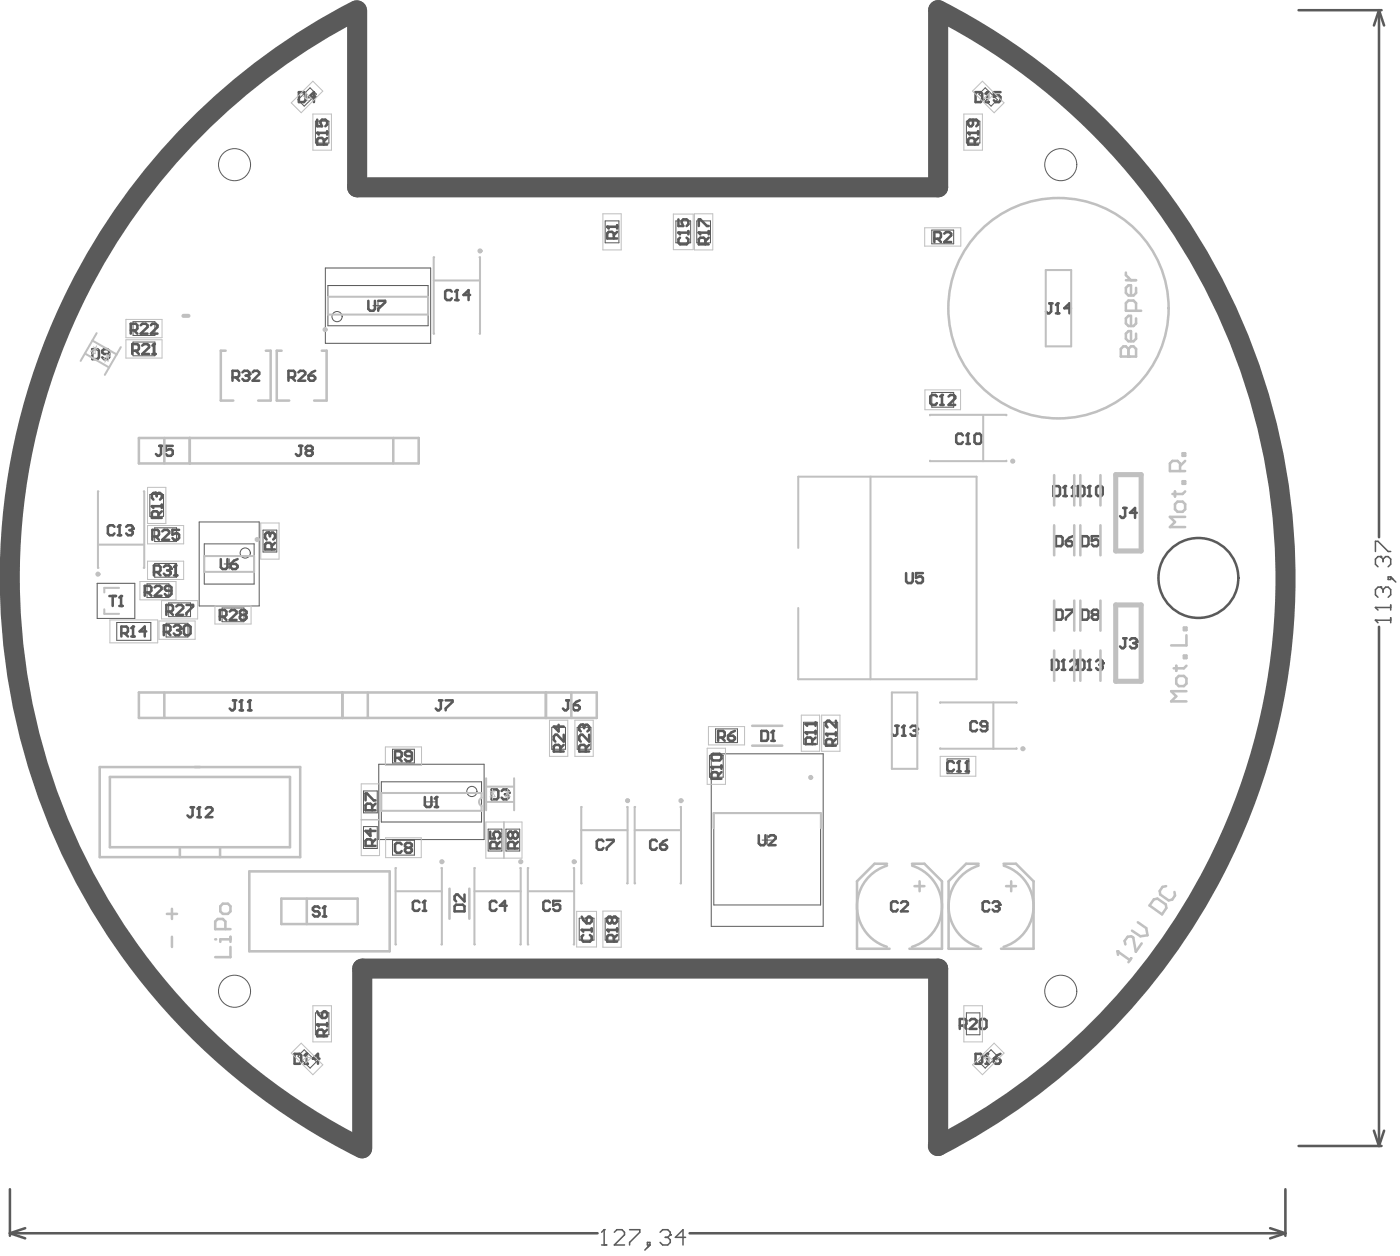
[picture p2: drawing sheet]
<svg xmlns="http://www.w3.org/2000/svg" width="232mm" height="208mm" viewBox="0 0 232 208" stroke-linecap="round" stroke-linejoin="round" font-family="sans-serif">
<g fill="none" stroke="#5a5a5a" stroke-width=".17">
<path d="M54 44.5h17.5v12.5h-17.5zM61.9 50.7h1.7M62.8 49.9v1.7M16.1 96.8h6.3v5.9h-6.3zM33.1 86.6h9.9v14h-9.9zM37.2 93.6h1.7M38.1 92.8v1.7M62.9 126.9h17.5v12.5h-17.5zM70.8 133.1h1.7M71.6 132.3v1.7M118.1 125.1h18.6v28.7h-18.6zM126.6 139.5h1.6"/>
<path d="M127.4 138.6v1.7"/>
</g>
<path d="M70.5 132.3v1.4l.3 .3h.6l.2-.3v-1.4M72.2 134h.5M72.5 132.3v1.7" fill="none" stroke="#5a5a5a" stroke-width=".42"/>
<circle cx="72.5" cy="132.3" r=".21" fill="#5a5a5a"/>
<path d="M100.8 37.6h1.7M101.9 39.6v-.9l-.3-.2h-.5l-.3 .2v.9h1.7M102.5 38.5l-.6 .5M102.5 37.4v.5M72.5 132.3l-.3 .3" fill="none" stroke="#5a5a5a" stroke-width=".42"/>
<circle cx="100.8" cy="37.6" r=".21" fill="#5a5a5a"/>
<path d="M100.8 37.6l.3 .3M44.6 88.4h-.3l-.3 .3v.6l.3 .3M45.1 91.2v-.8l-.3-.3h-.5l-.3 .3v.8h1.7M45.7 90.1l-.6 .6" fill="none" stroke="#5a5a5a" stroke-width=".42"/>
<circle cx="44.6" cy="88.4" r=".21" fill="#5a5a5a"/>
<g fill="none" stroke="#5a5a5a" stroke-width=".42">
<path d="M44.6 88.4l.2 .3M44.8 88.7v.3M44.8 88.7l.3-.3h.3l.3 .3v.6l-.3 .3M60.7 132.9v-1.2h.3l1.1 1.2h.2M61.5 137.6v1.2l-.8-.9h1.6M61.8 134.5v-.8l-.3-.3h-.5l-.3 .3v.8h1.6M62.3 133.4l-.5 .6M62.3 139.3l-.5 .6M85.2 138.4l-.3-.3h-.3l-.2 .3v.5l.2 .3h.3l.3-.3M85.2 138.4l.3-.3h.2l.3 .3v.5l-.3 .3h-.2l-.3-.3M85.2 138.4v.5M86 139.7l-.5 .6"/>
<path d="M61.8 140.4v-.8l-.3-.3h-.5l-.3 .3v.8h1.6M85.5 140.8v-.8l-.3-.3h-.6l-.2 .3v.8h1.6M100.8 154.4h1.7M101.9 156.3v-.8l-.3-.3h-.5l-.3 .3v.8h1.7M102.5 155.2l-.6 .6M102.5 154.1v.6"/>
</g>
<circle cx="100.8" cy="154.4" r=".21" fill="#5a5a5a"/>
<path d="M118.2 127.3h1.6M119.2 129.3v-.9l-.2-.2h-.6l-.2 .2v.9h1.6M119.8 128.2l-.6 .5M119.8 127.1v.5M100.8 154.4l.3 .3M101.6 152.4l-.2-.2h-.3l-.3 .2v.6l.3 .3h.3l.2-.3M101.6 152.4l.3-.2h.3l.3 .2v.6l-.3 .3h-.3l-.3-.3M101.6 152.4v.6" fill="none" stroke="#5a5a5a" stroke-width=".42"/>
<circle cx="118.2" cy="127.3" r=".21" fill="#5a5a5a"/>
<path d="M18.2 98.9h1.1M18.7 98.9v1.7M20.1 98.9v1.7M19.8 100.6h.6M118.2 127.3l.2 .3M118.2 125.4l.2-.3h1.1l.3 .3v.5l-.3 .3h-1.1l-.2-.3z" fill="none" stroke="#5a5a5a" stroke-width=".42"/>
<circle cx="20.1" cy="98.9" r=".21" fill="#5a5a5a"/>
<path d="M15.3 58h.9l.2 .2v1.1l-.2 .3h-.9zM18.1 58.8h-.8l-.3-.3v-.3l.3-.2h.5l.3 .2v1.1l-.3 .3h-.5l-.3-.3M75 48.4l-.2-.2h-.6l-.3 .2v1.1l.3 .3h.6l.2-.3M75.6 49.8h.5M75.9 48.2v1.6M47.9 62.7h.8l.3-.3v-.6l-.3-.2h-.8v1.6M48.5 62.7l.5 .5M49.5 61.8l.3-.2h.6l.3 .2v.3l-1.2 1.1h1.2M51.2 62.4h.8l.3 .3v.2l-.3 .3h-.5l-.3-.3zM52.3 61.6l-.5 .2-.6 .6M20.1 98.9l-.3 .3" fill="none" stroke="#5a5a5a" stroke-width=".42"/>
<circle cx="75.9" cy="48.2" r=".21" fill="#5a5a5a"/>
<g fill="none" stroke="#5a5a5a" stroke-width=".42">
<path d="M75.9 48.2l-.3 .2M78.1 49h-1.1l.8-.8v1.6M150.5 95.1v1.4l.3 .3h.5l.3-.3v-1.4M153.3 95.1h-1.2v.8l.6-.2h.3l.3 .2v.6l-.3 .3h-.6l-.3-.3M20.1 105.1h.9l.2-.3v-.5l-.2-.3h-.9v1.7M20.7 105.1l.5 .6M21.8 105.7h.5M22.1 104v1.7M100.2 139.7l-.3-.3h-.5l-.3 .3v1.1l.3 .3h.5l.3-.3M100.7 139.4h1.2v.3l-1.2 1.1v.3M126 138.6v1.4l.3 .3h.6l.2-.3v-1.4M127.7 138.9l.3-.3h.5l.3 .3v.3l-1.1 1.1h1.1"/>
<path d="M91.3 149.8l-.2-.3h-.6l-.3 .3v1.1l.3 .3h.6l.2-.3M93 149.5h-1.1v.8l.5-.2h.3l.3 .2v.6l-.3 .3h-.5l-.3-.3"/>
</g>
<circle cx="22.1" cy="104" r=".21" fill="#5a5a5a"/>
<path d="M19 87.4l-.2-.2h-.6l-.3 .2v1.1l.3 .3h.6l.2-.3M19.6 88.8h.5M19.9 87.2v1.6M22.1 104l-.3 .3M24.3 104.8h-1.1l.8-.8v1.7" fill="none" stroke="#5a5a5a" stroke-width=".42"/>
<circle cx="19.9" cy="87.2" r=".21" fill="#5a5a5a"/>
<path d="M19.9 87.2l-.3 .2M21 87.4l.2-.2h.6l.3 .2v.3" fill="none" stroke="#5a5a5a" stroke-width=".42"/>
<circle cx="22.1" cy="87.7" r=".21" fill="#5a5a5a"/>
<path d="M21.7 54.8h.9l.2-.3v-.5l-.2-.3h-.9v1.7M22.3 54.8l.5 .6M23.4 54l.3-.3h.5l.3 .3v.3l-1.1 1.1h1.1M25 54l.3-.3h.6l.2 .3v.3l-1.1 1.1h1.1M21.5 88h.3M21.8 88l.3 .3v.2l-.3 .3h-.6l-.2-.3M22.1 87.7l-.3 .3M31.7 134h.5M32 134v1.4l-.3 .2h-.3l-.3-.2M32.8 135.6h.5M33.1 134v1.6" fill="none" stroke="#5a5a5a" stroke-width=".42"/>
<circle cx="33.1" cy="134" r=".21" fill="#5a5a5a"/>
<path d="M36.7 92.8v1.4l.3 .3h.5l.3-.3v-1.4M38.3 93.6h.9l.3 .3v.3l-.3 .3h-.6l-.3-.3zM39.5 92.8l-.6 .3-.6 .5M33.1 134l-.3 .3M34.2 134.3l.3-.3h.5l.3 .3v.3l-1.1 1h1.1M48.9 174.9h.9l.2 .3v1.1l-.2 .3h-.9zM50.6 176.6h.5M50.9 174.9v1.7" fill="none" stroke="#5a5a5a" stroke-width=".42"/>
<circle cx="50.9" cy="174.9" r=".21" fill="#5a5a5a"/>
<path d="M53.1 150.7l-.3-.2h-.5l-.3 .2v.3l.3 .3h.5l.3 .3v.2l-.3 .3h-.5l-.3-.3M53.6 152.1h.6M53.9 150.5v1.6M50.9 174.9l-.3 .3M53.1 175.7h-1.1l.8-.8v1.7" fill="none" stroke="#5a5a5a" stroke-width=".42"/>
<circle cx="53.9" cy="150.5" r=".21" fill="#5a5a5a"/>
<g fill="none" stroke="#5a5a5a" stroke-width=".42">
<path d="M49.6 15.3h.9l.2 .3v1l-.2 .3h-.9zM52.4 16.1h-1.1l.8-.8v1.6M61.2 49.9v1.4l.3 .3h.5l.3-.3v-1.4M62.8 49.9h1.2v.3l-1.2 1.1v.3M49.7 74h.5M50 74v1.4l-.3 .3h-.3l-.3-.3M51.1 74.8l-.3-.2v-.3l.3-.3h.5l.3 .3v.3l-.3 .2M51.1 74.8l-.3 .3v.3l.3 .3h.5l.3-.3v-.3l-.3-.3M51.1 74.8h.5M72.9 116.3h.6M73.2 116.3v1.3l-.3 .3h-.2l-.3-.3M74 116.3h1.1v.2l-1.1 1.1v.3"/>
<path d="M92.8 120.3v1.1l-.8-.8h1.6M93.1 124.8v-.9l-.3-.2h-.6l-.2 .2v.9h1.6M93.6 122v1.1l-1.1-1.1h-.3l-.2 .3v.5l.2 .3M93.6 123.7l-.5 .5M96.7 120.3h-.3l-.2 .3v.6l.2 .2M97.3 124.8v-.9l-.3-.2h-.6l-.2 .2v.9h1.6M97.8 122v1.1l-1.1-1.1h-.3l-.2 .3v.5l.2 .3M97.8 123.7l-.5 .5M53.9 150.5l-.3 .2M75.7 150.2h1.1l.3 .2v.9h-1.6v-.9zM77.1 148.5v1.1l-1.1-1.1h-.3l-.2 .3v.5l.2 .3"/>
</g>
<circle cx="96.7" cy="120.3" r=".21" fill="#5a5a5a"/>
<path d="M112.7 38.6h1.6M112.9 39.5l-.2 .2v.6l.2 .3h1.1l.3-.3v-.6l-.3-.2M114.3 38.4v.5M96.7 120.3l.3 .3M97 120.6v.3M97 120.6l.3-.3h.2l.3 .3v.6l-.3 .2" fill="none" stroke="#5a5a5a" stroke-width=".42"/>
<circle cx="112.7" cy="38.6" r=".21" fill="#5a5a5a"/>
<path d="M112.7 38.6l.2 .3M112.7 36.4v1.1h.8l-.3-.5v-.3l.3-.3h.5l.3 .3v.5l-.3 .3M116 38.6h1.7M117.7 39.5l-.6 .5M117.7 38.4v.5M117.1 40.6v-.9l-.3-.2h-.5l-.3 .2v.9h1.7" fill="none" stroke="#5a5a5a" stroke-width=".42"/>
<circle cx="116" cy="38.6" r=".21" fill="#5a5a5a"/>
<path d="M116 38.6l.3 .3M116 37.5v-1.1h.3l1.1 1.1h.3M126.4 121.3h.9l.2 .3v1.1l-.2 .3h-.9zM128.1 123h.5M128.4 121.3v1.7" fill="none" stroke="#5a5a5a" stroke-width=".42"/>
<circle cx="128.4" cy="121.3" r=".21" fill="#5a5a5a"/>
<path d="M128.4 121.3l-.3 .3M137.2 121.8h1.6M138.3 123.8v-.9l-.3-.2h-.6l-.2 .2v.9h1.6M138.8 122.7l-.5 .5M138.8 121.6v.5" fill="none" stroke="#5a5a5a" stroke-width=".42"/>
<circle cx="137.2" cy="121.8" r=".21" fill="#5a5a5a"/>
<path d="M155.6 65.8l-.3-.2h-.5l-.3 .2v1.1l.3 .3h.5l.3-.3M156.1 67.2h.6M156.4 65.6v1.6M138.8 119.6v1.1l-1.1-1.1h-.3l-.2 .3v.5l.2 .3M137.2 121.8l.2 .3" fill="none" stroke="#5a5a5a" stroke-width=".42"/>
<circle cx="156.4" cy="65.6" r=".21" fill="#5a5a5a"/>
<path d="M155.2 39.6h.8l.3-.3v-.5l-.3-.3h-.8v1.7M155.7 39.6l.6 .6M156.8 38.8l.3-.3h.5l.3 .3v.3l-1.1 1.1h1.1M160.8 22.1h1.6M161.9 24v-.8l-.3-.3h-.6l-.2 .3v.8h1.6M162.4 22.9l-.5 .5M162.4 21.8v.6M156.4 65.6l-.3 .2M157.5 65.8l.3-.2h.6l.2 .2v.3l-1.1 1.1h1.1" fill="none" stroke="#5a5a5a" stroke-width=".42"/>
<circle cx="160.8" cy="22.1" r=".21" fill="#5a5a5a"/>
<path d="M161.6 19.9v.8l-.3 .3h-.3l-.2-.3v-.6l.2-.2h1.1l.3 .2v.6l-.3 .3M160.8 22.1l.2 .3M186.5 106h.6M186.8 106v1.3l-.3 .3h-.2l-.3-.3M187.6 106.2l.3-.2h.6l.3 .2v.3" fill="none" stroke="#5a5a5a" stroke-width=".42"/>
<circle cx="188.8" cy="106.5" r=".21" fill="#5a5a5a"/>
<path d="M179 109.5h.8l.3 .3v1.1l-.3 .3h-.8zM180.6 111.2h.6M180.9 109.5v1.7M188.2 106.8h.3M188.5 106.8l.3 .3v.2l-.3 .3h-.6l-.3-.3M188.8 106.5l-.3 .3" fill="none" stroke="#5a5a5a" stroke-width=".42"/>
<circle cx="180.9" cy="109.5" r=".21" fill="#5a5a5a"/>
<path d="M180.9 109.5l-.3 .3M182 109.8l.3-.3h.6l.2 .3v.3" fill="none" stroke="#5a5a5a" stroke-width=".42"/>
<circle cx="183.1" cy="110.1" r=".21" fill="#5a5a5a"/>
<path d="M179 80.7h.8l.3 .2v1.1l-.3 .3h-.8zM179.7 89h.8l.3 .3v1.1l-.3 .3h-.8zM180.6 82.3h.6M180.9 80.7v1.6M182.4 89h-1.1v.8l.6-.2h.2l.3 .2v.6l-.3 .3h-.5l-.3-.3M179.7 101.2h.8l.3 .3v1.1l-.3 .3h-.8zM181.6 102l-.3 .3v.3l.3 .3h.5l.3-.3v-.3l-.3-.3M181.6 102l-.3-.2v-.3l.3-.3h.5l.3 .3v.3l-.3 .2M181.6 102h.5M182.6 110.3h.3M182.9 110.3l.2 .3v.3l-.2 .3h-.6l-.3-.3M183.1 110.1l-.2 .2" fill="none" stroke="#5a5a5a" stroke-width=".42"/>
<circle cx="180.9" cy="80.7" r=".21" fill="#5a5a5a"/>
<path d="M22 58.2h.8l.3-.3v-.5l-.3-.3h-.8v1.7M22.5 58.2l.6 .6M23.6 57.4l.3-.3h.6l.3 .3v.3l-1.2 1.1h1.2M25.3 58.8h.6M25.6 57.1v1.7M180.9 80.7l-.3 .2M182 80.9l.3-.2h.6l.2 .2v1.1l-.2 .3h-.6l-.3-.3z" fill="none" stroke="#5a5a5a" stroke-width=".42"/>
<circle cx="25.6" cy="57.1" r=".21" fill="#5a5a5a"/>
<path d="M25.6 57.1l-.3 .3M25.2 84h1.7M26.3 86v-.9l-.3-.2h-.5l-.3 .2v.9h1.7M26.9 84.9l-.6 .5M26.9 83.8v.5" fill="none" stroke="#5a5a5a" stroke-width=".42"/>
<circle cx="25.2" cy="84" r=".21" fill="#5a5a5a"/>
<path d="M25.2 84l.3 .3M25.8 81.8h-.3l-.3 .3v.5l.3 .3" fill="none" stroke="#5a5a5a" stroke-width=".42"/>
<circle cx="25.8" cy="81.8" r=".21" fill="#5a5a5a"/>
<path d="M25.8 81.8l.2 .3M26 82.1v.3M26 82.1l.3-.3h.3l.3 .3v.5l-.3 .3M96.6 154.4h1.7M96.9 155.2l-.3 .3v.5l.3 .3h1.1l.3-.3v-.5l-.3-.3M98.3 154.1v.6" fill="none" stroke="#5a5a5a" stroke-width=".42"/>
<circle cx="96.6" cy="154.4" r=".21" fill="#5a5a5a"/>
<path d="M158.4 126.7l-.3-.3h-.5l-.3 .3v1l.3 .3h.5l.3-.3M159 128h.5M159.3 126.4v1.6M96.6 154.4l.3 .3M96.6 152.2l.3 .5 .5 .6M97.4 152.4l.3-.2h.3l.3 .2v.6l-.3 .3h-.6z" fill="none" stroke="#5a5a5a" stroke-width=".42"/>
<circle cx="159.3" cy="126.4" r=".21" fill="#5a5a5a"/>
<path d="M159.3 126.4l-.3 .3M160.4 128h.5M160.6 126.4v1.6" fill="none" stroke="#5a5a5a" stroke-width=".42"/>
<circle cx="160.6" cy="126.4" r=".21" fill="#5a5a5a"/>
<path d="M38.6 62.7h.9l.2-.3v-.6l-.2-.2h-.9v1.6M39.2 62.7l.5 .5M40.3 61.8l.3-.2h.5l.3 .2v.3M25.3 89.1h.8l.3-.3v-.6l-.3-.2h-.8v1.6M25.9 89.1l.5 .5M27 88.2l.2-.2h.6l.3 .2v.3l-1.1 1.1h1.1M29.7 88h-1.1v.8l.6-.3h.2l.3 .3v.5l-.3 .3h-.5l-.3-.3M186.5 84.3h.6M186.8 84.3v1.4l-.3 .3h-.2l-.3-.3M188.8 85.1h-1.2l.9-.8v1.7M160.6 126.4l-.2 .3" fill="none" stroke="#5a5a5a" stroke-width=".42"/>
<circle cx="41.4" cy="62.1" r=".21" fill="#5a5a5a"/>
<path d="M40.8 62.4h.3M41.1 62.4l.3 .3v.2l-.3 .3h-.5l-.3-.3M41.4 62.1l-.3 .3M41.9 61.8l.3-.2h.5l.3 .2v.3l-1.1 1.1h1.1M69.7 149.8l-.3-.3h-.5l-.3 .3v1.1l.3 .3h.5l.3-.3M70.2 151.2h.6M70.5 149.5v1.7M82.5 149.8l-.3-.3h-.5l-.3 .3v1.1l.3 .3h.5l.3-.3M84.1 150.3h-1.1l.9-.8v1.7" fill="none" stroke="#5a5a5a" stroke-width=".42"/>
<circle cx="70.5" cy="149.5" r=".21" fill="#5a5a5a"/>
<path d="M109.1 139.7l-.3-.3h-.5l-.3 .3v1.1l.3 .3h.5l.3-.3M110.8 139.4l-.6 .3-.6 .5M70.5 149.5l-.3 .3M109.6 140.2h.9l.3 .3v.3l-.3 .3h-.6l-.3-.3zM164.3 149.9l-.3-.3h-.5l-.3 .3v1.1l.3 .3h.5l.3-.3M164.8 149.9l.3-.3h.6l.3 .3v.3M159.4 170.2h.8l.3-.2v-.6l-.3-.3h-.8v1.7M159.9 170.2l.6 .6M161 169.4l.3-.3h.6l.3 .3v.3l-1.2 1.1h1.2M162.7 169.4l.3-.3h.5l.3 .3v1.1l-.3 .3h-.5l-.3-.3z" fill="none" stroke="#5a5a5a" stroke-width=".42"/>
<circle cx="166" cy="150.2" r=".21" fill="#5a5a5a"/>
<path d="M149.1 149.9l-.3-.3h-.5l-.3 .3v1.1l.3 .3h.5l.3-.3M149.6 149.9l.3-.3h.6l.3 .3v.3l-1.2 1.1h1.2M165.4 150.4h.3M165.7 150.4l.3 .3v.3l-.3 .3h-.6l-.3-.3M166 150.2l-.3 .2M52.7 170.1h1.6M53.8 172v-.8l-.3-.3h-.6l-.2 .3v.8h1.6M54.3 170.9l-.5 .6M54.3 169.8v.6" fill="none" stroke="#5a5a5a" stroke-width=".42"/>
<circle cx="52.7" cy="170.1" r=".21" fill="#5a5a5a"/>
<path d="M38.7 116.3h.5M39 116.3v1.3l-.3 .3h-.3l-.3-.3M39.8 117.9h.5M40.1 116.3v1.6M52.7 170.1l.2 .3M52.7 167.9l.2 .5 .6 .6M53.5 168.1l.3-.2h.2l.3 .2v.6l-.3 .3h-.5z" fill="none" stroke="#5a5a5a" stroke-width=".42"/>
<circle cx="40.1" cy="116.3" r=".21" fill="#5a5a5a"/>
<path d="M40.1 116.3l-.3 .2M41.2 117.9h.5M41.5 116.3v1.6" fill="none" stroke="#5a5a5a" stroke-width=".42"/>
<circle cx="41.5" cy="116.3" r=".21" fill="#5a5a5a"/>
<path d="M27.2 104.9h.8l.3-.3v-.5l-.3-.3h-.8v1.6M27.8 104.9l.5 .5M28.9 104.1l.2-.3h.6l.3 .3v.2M41.5 116.3l-.3 .2" fill="none" stroke="#5a5a5a" stroke-width=".42"/>
<circle cx="30" cy="104.3" r=".21" fill="#5a5a5a"/>
<g fill="none" stroke="#5a5a5a" stroke-width=".42">
<path d="M25.6 95h.8l.3-.3v-.6l-.3-.2h-.8v1.6M26.1 95l.6 .5M27.2 94.1l.3-.2h.5l.3 .2v.3M27.6 101.5h.9l.2-.3v-.5l-.2-.3h-.9v1.7M28.2 101.5l.5 .6M29.3 100.7l.3-.3h.5l.3 .3v.3l-1.1 1.1h1.1M29.4 104.6h.3M29.7 104.6l.3 .3v.2l-.3 .3h-.6l-.2-.3M30 104.3l-.3 .3M30.8 103.8h.5l.3 .3v1l-.3 .3h-.5l-.3-.3v-1zM31 100.4h1.1v.3l-1.1 1.1v.3M36.5 102.4h.8l.3-.3v-.6l-.3-.2h-.8v1.6"/>
<path d="M37 102.4l.6 .5M38.1 101.5l.3-.2h.6l.3 .2v.3l-1.2 1.1h1.2M40.1 102.1l-.3-.3v-.3l.3-.2h.5l.3 .2v.3l-.3 .3M40.1 102.1l-.3 .3v.2l.3 .3h.5l.3-.3v-.2l-.3-.3M40.1 102.1h.5"/>
</g>
<circle cx="28.3" cy="94.4" r=".21" fill="#5a5a5a"/>
<path d="M27.8 94.7h.2M28 94.7l.3 .3v.2l-.3 .3h-.5l-.3-.3M28.3 94.4l-.3 .3M28.9 95.5h.5M29.1 93.9v1.6" fill="none" stroke="#5a5a5a" stroke-width=".42"/>
<circle cx="29.1" cy="93.9" r=".21" fill="#5a5a5a"/>
<path d="M52.7 22.1h1.6M53.8 24v-.8l-.3-.3h-.6l-.2 .3v.8h1.6M54.3 22.9l-.5 .5M54.3 21.8v.6M26.4 74h.6M26.7 74v1.4l-.3 .3h-.2l-.3-.3M28.7 74h-1.2v.8l.6-.2h.3l.3 .2v.6l-.3 .3h-.6l-.3-.3M24 98.3h.9l.2-.2v-.6l-.2-.3h-.9v1.7M24.6 98.3l.5 .6M25.7 97.5l.3-.3h.5l.3 .3v.3l-1.1 1.1h1.1M28.5 98.1h-.9l-.2-.3v-.3l.2-.3h.6l.3 .3v1.1l-.3 .3h-.6l-.2-.3M29.1 93.9l-.2 .2" fill="none" stroke="#5a5a5a" stroke-width=".42"/>
<circle cx="52.7" cy="22.1" r=".21" fill="#5a5a5a"/>
<path d="M52.7 19.9v1.1h.8l-.3-.6v-.3l.3-.2h.5l.3 .2v.6l-.3 .3M52.7 22.1l.2 .3M81.7 131h.8l.3 .3v1.1l-.3 .3h-.8zM83.3 131.3l.3-.3h.5l.3 .3v.3" fill="none" stroke="#5a5a5a" stroke-width=".42"/>
<circle cx="84.4" cy="131.6" r=".21" fill="#5a5a5a"/>
<path d="M94 116.3h.6M94.3 116.3v1.3l-.3 .3h-.2l-.3-.3M95.1 117.1h.9l.3 .3v.2l-.3 .3h-.6l-.3-.3zM96.3 116.3l-.6 .2-.6 .6M83.9 131.8h.2M84.1 131.8l.3 .3v.3l-.3 .3h-.5l-.3-.3M84.4 131.6l-.3 .2M162 174.9h.8l.3 .3v1.1l-.3 .3h-.8zM163.6 176.6h.6M163.9 174.9v1.7" fill="none" stroke="#5a5a5a" stroke-width=".42"/>
<circle cx="163.9" cy="174.9" r=".21" fill="#5a5a5a"/>
<path d="M133.8 121.6h1.6M134.9 123.5v-.8l-.3-.3h-.6l-.2 .3v.8h1.6M135.4 122.4l-.5 .6M135.4 121.3v.6M163.9 174.9l-.3 .3M165 175.7h.9l.2 .3v.3l-.2 .3h-.6l-.3-.3zM166.1 174.9l-.5 .3-.6 .5" fill="none" stroke="#5a5a5a" stroke-width=".42"/>
<circle cx="133.8" cy="121.6" r=".21" fill="#5a5a5a"/>
<path d="M135.4 119.9v.6M133.8 121.6l.2 .3M133.8 120.2h1.6" fill="none" stroke="#5a5a5a" stroke-width=".42"/>
<circle cx="133.8" cy="120.2" r=".21" fill="#5a5a5a"/>
<path d="M119.2 122.4h.9l.2-.3v-.5l-.2-.3h-.9v1.7M119.8 122.4l.5 .6M120.9 122.1h.8l.3 .3v.3l-.3 .3h-.5l-.3-.3zM122 121.3l-.6 .3-.5 .5M133.8 120.2l.2 .3M148.7 120.5h.5M149 120.5v1.3l-.3 .3h-.3l-.3-.3M149.8 122.1h.5M150.1 120.5v1.6" fill="none" stroke="#5a5a5a" stroke-width=".42"/>
<circle cx="150.1" cy="120.5" r=".21" fill="#5a5a5a"/>
<path d="M150.1 120.5l-.3 .2M151.2 120.7l.3-.2h.5l.3 .2v.3" fill="none" stroke="#5a5a5a" stroke-width=".42"/>
<circle cx="152.3" cy="121" r=".21" fill="#5a5a5a"/>
<path d="M162 15.3h.8l.3 .3v1l-.3 .3h-.8zM163.6 16.9h.6M163.9 15.3v1.6M151.7 121.3h.3M152 121.3l.3 .3v.2l-.3 .3h-.5l-.3-.3M152.3 121l-.3 .3M162.3 120l-.3-.3h-.6l-.2 .3v1.1l.2 .3h.6l.3-.3M163.9 120.6h-.8l-.3-.3v-.3l.3-.3h.5l.3 .3v1.1l-.3 .3h-.5l-.3-.3" fill="none" stroke="#5a5a5a" stroke-width=".42"/>
<circle cx="163.9" cy="15.3" r=".21" fill="#5a5a5a"/>
<path d="M163.9 15.3l-.3 .3M166.1 15.3h-1.1v.8l.6-.3h.3l.2 .3v.5l-.2 .3h-.6l-.3-.3M174.7 109.5h.8l.3 .3v1.1l-.3 .3h-.8zM176.3 111.2h.6M176.6 109.5v1.7" fill="none" stroke="#5a5a5a" stroke-width=".42"/>
<circle cx="176.6" cy="109.5" r=".21" fill="#5a5a5a"/>
<path d="M174.9 80.7h.9l.2 .2v1.1l-.2 .3h-.9zM175.3 89h.9l.2 .3v1.1l-.2 .3h-.9zM176.6 82.3h.5M176.9 80.7v1.6M177 89.8h.8l.3 .3v.3l-.3 .3h-.5l-.3-.3zM178.1 89l-.6 .3-.5 .5M175.3 101.2h.9l.2 .3v1.1l-.2 .3h-.9zM176.6 109.5l-.3 .3M177 101.2h1.1v.3l-1.1 1.1v.3M177.7 109.8l.3-.3h.6l.2 .3v.3l-1.1 1.1h1.1" fill="none" stroke="#5a5a5a" stroke-width=".42"/>
<circle cx="176.9" cy="80.7" r=".21" fill="#5a5a5a"/>
<path d="M176.9 80.7l-.3 .2M178 82.3h.5M178.3 80.7v1.6" fill="none" stroke="#5a5a5a" stroke-width=".42"/>
<circle cx="178.3" cy="80.7" r=".21" fill="#5a5a5a"/>
<path d="M174.2 50.4h.6M174.5 50.4v1.3l-.3 .3h-.2l-.3-.3M175.3 52h.6M175.6 50.4v1.6M178.3 80.7l-.3 .2" fill="none" stroke="#5a5a5a" stroke-width=".42"/>
<circle cx="175.6" cy="50.4" r=".21" fill="#5a5a5a"/>
<g fill="none" stroke="#5a5a5a" stroke-width=".42">
<path d="M175.6 50.4l-.3 .2M177.8 51.2h-1.1l.9-.8v1.6M159.9 72.3l-.3-.3h-.5l-.3 .3v1.1l.3 .3h.5l.3-.3M160.5 73.7h.5M160.7 72v1.7M65.6 125.8h.8l.3-.3v-.5l-.3-.3h-.8v1.7M66.2 125.8l.5 .6M68.4 125.5h-.9l-.3-.2v-.3l.3-.3h.6l.3 .3v1.1l-.3 .3h-.6l-.3-.3M81.4 138.1v1.1h.8l-.3-.6v-.2l.3-.3h.6l.2 .3v.5l-.2 .3M83 139.7l-.5 .6M66.7 140.2l-.3-.3h-.5l-.3 .3v1.1l.3 .3h.5l.3-.3M67.5 140.7l-.3-.2v-.3l.3-.3h.6l.3 .3v.3l-.3 .2"/>
<path d="M67.5 140.7l-.3 .3v.3l.3 .3h.6l.3-.3v-.3l-.3-.3M67.5 140.7h.6M82.5 140.8v-.8l-.3-.3h-.5l-.3 .3v.8h1.6"/>
</g>
<circle cx="160.7" cy="72" r=".21" fill="#5a5a5a"/>
<g fill="none" stroke="#5a5a5a" stroke-width=".42">
<path d="M215.6 1.7h13.8M229 1.7l.8 2.5M229 1.7v87.5M229 1.7l-.9 2.5M160.7 72l-.2 .3M161.8 72.3l.3-.3h.6l.3 .3v1.1l-.3 .3h-.6l-.3-.3zM229 104.1v86.1M1.6 197.4v7.7M213.4 197.4v7.7M215.6 190.2h13.8M228.1 187.7l.9 2.5M229.8 187.7l-.8 2.5"/>
<path d="M1.6 204.7l2.6 .9M1.6 204.7h97.6M4.2 203.9l-2.6 .8M114.5 204.7h98.9M210.9 203.9l2.5 .8M213.4 204.7l-2.5 .9"/>
<circle cx="199" cy="95.9" r="6.6"/>
</g>
<path d="M59.2 1.7a105.9 105.9 0 0 0-57.6 94.7 105.9 105.9 0 0 0 58.5 94.2M155.8 1.7v29.4h-96.5v-29.4M155.8 1.7a105.9 105.9 0 0 1-.1 188.5M155.8 190.2v-29.4h-95.6v29.8" fill="none" stroke="#5a5a5a" stroke-width="3.3"/>
<g fill="none" stroke="#5a5a5a" stroke-width=".25">
<path d="M228.4 91.5v-1.6h.4l1.7 1.6h.4M229.2 97.5h.1M229.2 92.4h.1M229.2 97.5h-.4l-.4 .4v.8l.4 .5M229.2 92.4h-.4l-.4 .4v.9l.4 .4M229.2 97.5l.5 .4M229.2 92.4l.5 .4M229.7 92.8l.4-.4h.4l.4 .4v.9l-.4 .4M229.7 97.9l.4-.4h.4l.4 .4v.8l-.4 .5M229.7 92.8v.4M229.7 97.9v.4M230.5 95.8h.4v.4h-.4z"/>
<path d="M230.9 95.8l.9 .8M228.4 103h.1M228.4 100.8h.1M228.4 103h2.5M228.4 103l.4 .4M228.4 100.8h2.5M228.4 100.8l.4 .5M230.9 100.4v.9M230.9 102.5v.9M99.9 206.7h.8M100.3 204.1h.1M100.3 204.1v2.6"/>
<path d="M100.3 204.1l-.4 .4M102 204.5l.4-.4h.9l.4 .4v.5l-1.7 1.7h1.7M104.5 204.1h1.7v.4l-1.7 1.7v.5M107.5 206.2h.4v.5h-.4zM107.9 206.7l-.8 .8M109.6 204.5l.4-.4h.9l.4 .4v.5M110.5 205.4h.4M110.9 205.4l.4 .4v.4l-.4 .5h-.9l-.4-.5M111.3 205h.1M111.3 205l-.4 .4M113.8 205.4h-1.6l1.2-1.3v2.6"/>
</g>
<g fill="none" stroke="#5a5a5a" stroke-width=".17">
<path d="M49.5 16.6l2-2 1 1-2 2zM163.6 14.6l2 2-1 1-2.1-2zM52.4 20.1h2.2v3.6h-2.2zM100.5 36.7h2.3v3.6h-2.3zM112.2 36.7h2.5v3.6h-2.5zM115.7 36.7h2.3v3.6h-2.3zM154.7 38.2h3.7v2.3h-3.7zM160.5 20.1h2.2v3.6h-2.2zM22.1 53.4h3.6v2.3h-3.6zM22.1 56.8h3.6v2.3h-3.6zM54.4 47.4h16.7v6.7h-16.7zM154.7 65.1h3.7v2.5h-3.7z"/>
<path d="M24.4 96.9h3.6v2.3h-3.6zM24.9 82.1h2.3v3.6h-2.3zM25.7 87.6h3.6v2.3h-3.6zM25.7 93.5h3.6v2.3h-3.6zM33.9 90.3h8.3v6.7h-8.3zM43.7 88h2.3v3.6h-2.3zM19.4 103.3h5.6v3h-5.6zM27.6 103.5h3.6v2.2h-3.6zM28 100.1h3.6v2.3h-3.6zM36.9 100.9h3.6v2.3h-3.6zM133.4 119.9h2.3v3.6h-2.3zM136.8 119.9h2.3v3.6h-2.3z"/>
<path d="M60.4 137.2h2.2v3.6h-2.2zM60.4 131.3h2.2v3.6h-2.2zM63.3 129.8h16.7v6.7h-16.7zM65.2 124.4h3.6v2.3h-3.6zM65.2 139.5h3.6v2.4h-3.6zM81.1 137.6h2.2v3.7h-2.2zM84 137.6h2.3v3.7h-2.3zM91.6 120.7h2.3v3.7h-2.3zM95.8 120.7h2.3v3.7h-2.3zM117.8 125.4h2.3v3.6h-2.3zM118.5 135h17.8v15.2h-17.8zM118.8 121h3.7v2.3h-3.7z"/>
<path d="M157.3 126h3.6v2.4h-3.6zM96.2 152.4h2.4v3.7h-2.4zM100.5 152.4h2.3v3.7h-2.3zM50.5 174.3l2 1.9-1 1.1-2-2zM52.4 168.1h2.2v3.7h-2.2zM160.5 168.1h2.2v3.7h-2.2zM162.5 176.2l2.1-1.9 1 1-2 2z"/>
<circle cx="38.9" cy="27.3" r="2.66"/>
<circle cx="176.1" cy="27.3" r="2.66"/>
<circle cx="56" cy="52.6" r=".84"/>
<circle cx="40.7" cy="91.8" r=".84"/>
<circle cx="78.4" cy="131.4" r=".84"/>
<circle cx="38.9" cy="164.5" r="2.66"/>
<circle cx="176.1" cy="164.5" r="2.66"/>
</g>
<g fill="none" stroke="#c0c0c0" stroke-width=".34">
<path d="M14.1 58.7l4 2.3M15.3 56.5l4.1 2.3M16.1 55.3l-2.7 4.6M20.1 57.6l-2.7 4.6M54.4 49.3h16.7v2.9h-16.7zM72 46.6h7.7M72.1 42.7h-.1v12.7h.1M79.6 42.7h.1v12.7h-.1M173.7 44.8h4.2v12.7h-4.2zM144.6 79.1v33.7M154.4 68.9h12.7M154.4 76.5v.1h12.7v-.1"/>
<path d="M163.3 68.9v7.7M16.3 90.4h7.7M16.3 81.6v12.7M19.8 97.6h-2.5v.7M23.9 81.6h.1v12.7h-.1M33.9 92.3h8.3v2.6h-8.3zM132.6 91v-11.9h29.6v33.7h-29.6v-11.9M17.3 101.1v.8h2.5M148.1 114.9h4.2v12.7h-4.2zM156.1 116.7v-.1h12.7v.1M165 116.6v7.7M80 132.4v-.8h-16.7v3h16.7v-.8"/>
<path d="M80.7 129.2v5.3M80.7 133.1h4.7M80.7 130.6h4.7M85.4 129.2v5.3M96.5 137.8h7.7M96.6 134h-.1v12.6h.1M104.1 134h.1v12.6h-.1M105.4 137.8h7.7M105.5 134h-.1v12.6h.1M113 134h.1v12.6h-.1M118.5 137.5v-2.5h17.8v2.5M156.1 124.2v.1h12.7v-.1"/>
<path d="M65.7 147.9h7.7M65.8 144.1h-.1v12.7h.1M73.3 144.1h.1v12.7h-.1M78.8 147.9h7.7M78.9 144.1h-.1v12.7h.1M86.4 144.1h.1v12.7h-.1M87.7 147.9h7.6M87.7 144.1v12.7M95.3 144.1v12.7"/>
</g>
<g fill="none" stroke="#c0c0c0" stroke-width=".17">
<path d="M50.3 15.9l.5 .5M50.8 15.4l.9 .9-.9 .1zM50.8 16.4l.4 .4M52 18.9h3v6h-3zM52 13.5l1.6 1.6-3.6 3.6-1.6-1.6zM160.1 18.9h3v6h-3zM163.1 13.5l3.6 3.6-1.6 1.6-3.6-3.6zM163.4 16.3l.9-.9v1zM164.3 16.4l-.4 .4M164.8 15.9l-.5 .5M100.1 35.5h3.1v6h-3.1zM111.8 35.5h3.3v5.9h-3.3z"/>
<path d="M115.3 35.5h3.1v6h-3.1zM153.5 37.8h6v3.1h-6zM15.1 58.3l.7-.5v.9zM15.5 57.6l.7 .4M16.1 57.4l-.9 1.4M17.2 59.5l.8-.5v.9zM17.7 58.8l.7 .4M18.2 58.7l-.8 1.4M20.9 53h6v3.1h-6zM20.9 56.4h6v3h-6zM153.6 64.7h5.9v3.3h-5.9zM23.2 96.5h6v3.1h-6z"/>
<path d="M24.5 80.9h3v6h-3zM24.5 87.2h6v3.1h-6zM24.5 93.2h6v3h-6zM26.8 99.7h6v3h-6zM43.3 86.8h3v6h-3zM18.2 102.9h8v3.8h-8zM26.4 103.1h6v3h-6zM35.7 100.5h6v3.1h-6zM91.2 119.6h3.1v6h-3.1zM95.5 119.6h3v6h-3zM133.1 118.7h3v6h-3zM136.4 118.7h3.1v6h-3.1z"/>
<path d="M60 130.1h3v11.9h-3zM60 136h3M60 136.1h3M64 124h6v3h-6zM64 139.1h6v3.3h-6zM80.7 136.5h6v6h-6zM81.4 131.4h.8M81.8 131.4l.4 .9h-.8zM81.8 131v1.7M83.6 136.5v6M83.7 136.5v6M83.9 131.4h.8"/>
<path d="M84.3 131.4l.4 .9h-.8zM84.3 131v1.7M117.4 124.2h3.1v6h-3.1zM117.6 120.6h6v3.1h-6zM156.1 125.6h5.9v3.2h-5.9zM95.8 151.3h3.3v5.9h-3.3zM100.1 151.2h3.1v6h-3.1zM50 173.2l3.6 3.6-1.6 1.6-3.6-3.6zM50.8 175.5l-.5 .5M50.8 175.5l.9 .1-.9 .9zM51.2 175.1l-.4 .4M52 167h3v6h-3z"/>
<path d="M160.1 167h3v6h-3zM163.4 175.6l.9-.1v1zM163.9 175.1l.9 .9M165.1 173.2l1.6 1.6-3.6 3.6-1.6-1.6z"/>
</g>
<path d="M30.5 52.4h.8" fill="none" stroke="#c0c0c0" stroke-width=".68"/>
<g fill="none" stroke="#c0c0c0" stroke-width=".42">
<path d="M37.5 58.2h-.8v8.3h2M44.1 58.2h.8v8.3h-2M46.8 58.2h-.8v8.3h2M53.4 58.2h.8v8.3h-2M23.1 72.7h46.4v4.2h-46.4zM27.3 72.7v4.2M31.5 72.7v4.2M65.3 72.7v4.2M175.1 78.9v5M178.4 78.9v5M179.4 78.9v5M182.7 78.9v5"/>
<path d="M175.1 87.2v5M175.1 99.7v5M178.4 87.2v5M178.4 99.7v5M179.4 87.2v5M179.4 99.7v5M182.7 87.2v5M182.7 99.7v5M23.1 114.9h76v4.3h-76zM27.3 114.9v4.3M56.9 114.9v4.3M61.1 114.9v4.3"/>
<path d="M90.7 114.9v4.3M94.9 114.9v4.3M175.1 108v5M178.4 108v5M179.4 108v5M182.7 108v5M16.6 127.3h33.2v15h-33.2zM18.2 129h30v11.6h-30zM124.9 123.8h5M124.9 120.5h5M28.6 155.5v1.7M29.9 140.6v1.7"/>
<path d="M36.5 140.6v1.7M38.3 157.2v1.7h-2.6M38.3 155.5v.8M38.3 155.9h-1.7v.4M41.4 144.6h23.3v13.3h-23.3zM46.7 149.2h12.7v4.2h-12.7zM50.9 149.2v4.2M74.6 147.5v5M77.9 147.5v5M147.3 143.4h-2.1l-2.9 2.9v11.2h5.4M151.4 143.4h2.1l2.9 2.9v11.2h-5.4M151.9 147.1h1.6"/>
<path d="M152.7 146.3v1.6M162.5 143.4h-2.1l-2.9 2.9v11.2h5.4M166.6 143.4h2.1l2.9 2.9v11.2h-5.4M167.1 147.1h1.6M167.9 146.3v1.6"/>
</g>
<path d="M185.3 78.8h4.2v12.7h-4.2zM185.3 100.4h4.2v12.7h-4.2z" fill="none" stroke="#c0c0c0" stroke-width=".84"/>
<circle cx="35.7" cy="155.9" r=".21" fill="#c0c0c0"/>
<g fill="none" stroke="#c0c0c0" stroke-width=".42">
<path d="M196 78.2v-1.3l-.5-.4h-.8l-.4 .4v1.3h2.5M196.4 75.2h.4v.5h-.4zM196.4 79.9h.4v.4h-.4zM196.8 76.5l-.8 .9M195.1 83.7l.4-.4h.9l.4 .4v.8l-.4 .5h-.9l-.4-.5zM195.1 81.6v.8M196.8 85.8h-2.5l.8 .8-.8 .9h2.5M196.8 81.6l-.4 .4h-1.7M195.3 110.5v.9M195.7 112.2h.9l.4 .4v.9l-.4 .4h-.9l-.4-.4v-.9zM196.6 104.2h.4v.4h-.4zM196.6 108.8h.4v.4h-.4z"/>
<path d="M197 114.7h-2.5l.8 .9-.8 .8h2.5M197 105.4v1.7h-2.5M197 110.5l-.4 .4h-1.7M27.7 151.7h1.7M28.6 150.9v1.6M37 150h.8l.5 .4v.9l-.5 .4h-.8l-.4-.4v-.9zM37.4 154.2v-1.2l-.4-.5h-.8l-.5 .5v1.2h2.6M185.6 157.9l2 1.5 .2-.3-.4 .6"/>
</g>
<circle cx="185.6" cy="157.9" r=".21" fill="#c0c0c0"/>
<path d="M186.1 59.2h2.6v-1.3l-.5-.4h-.4l-.4 .4v1.3M185.6 157.9l.1 .6M188.9 153.1l1.4 1 .3 1.2-1.2 .1-1.4-.9M189.6 156.6l-1 1.4-.4-2.4-.4-.2-.5 .1-.5 .7 .1 .6M191.6 149.3l.6-.1 1.4 .9 .1 .6-.7 1.1-2.1-1.5zM193.6 147.1l-.6 .1-.4 .7 .1 .6 1.4 1 .6-.2 .4-.6-.1-.6" fill="none" stroke="#c0c0c0" stroke-width=".42"/>
<circle cx="187.4" cy="59.2" r=".21" fill="#c0c0c0"/>
<g fill="none" stroke="#c0c0c0" stroke-width=".42">
<path d="M186.1 59.2v-1.3l.4-.4h.5l.4 .4v1.3M187 45.2v.5l.8 .8M187 46.5h1.7M188.7 47.8v.8l-.5 .4h-.8l-.4-.4v-.8l.4-.4h.4v1.6M188.7 51.6v-1.3l-.5-.4h-.8l-.4 .4v1.3h2.5M188.7 52.9v.8l-.5 .4h-.8l-.4-.4v-.8l.4-.5h.4v1.7M188.7 55.4v.8l-.5 .5h-.8l-.4-.5v-.8l.4-.4h.4v1.7M147.3 143.7a7.1 7.1 0 0 0-5 6.7 7.1 7.1 0 0 0 5 6.8M151.5 143.7a7.1 7.1 0 0 1 4.9 6.7 7.1 7.1 0 0 1-5 6.8M162.5 143.7a7.1 7.1 0 0 0-5 6.7 7.1 7.1 0 0 0 5 6.8M166.7 143.7a7.1 7.1 0 0 1 4.9 6.7 7.1 7.1 0 0 1-5 6.8"/>
<circle cx="54" cy="54.7" r=".21"/>
<circle cx="79.7" cy="41.7" r=".21"/>
<circle cx="175.8" cy="51.2" r="18.3"/>
<circle cx="168.2" cy="76.6" r=".21"/>
<circle cx="16.3" cy="95.3" r=".21"/>
<circle cx="42.7" cy="89.6" r=".21"/>
<circle cx="104.2" cy="132.9" r=".21"/>
<circle cx="113.1" cy="132.9" r=".21"/>
<circle cx="134.6" cy="129.1" r=".21"/>
<circle cx="169.9" cy="124.3" r=".21"/>
<circle cx="73.4" cy="143" r=".21"/>
<circle cx="86.5" cy="143" r=".21"/>
<circle cx="95.3" cy="143" r=".21"/>
</g>
<path d="M80 132.5h-.2a.72 .72 0 0 0 .2 1.3" fill="none" stroke="#c0c0c0" stroke-width=".34"/>
</svg>
